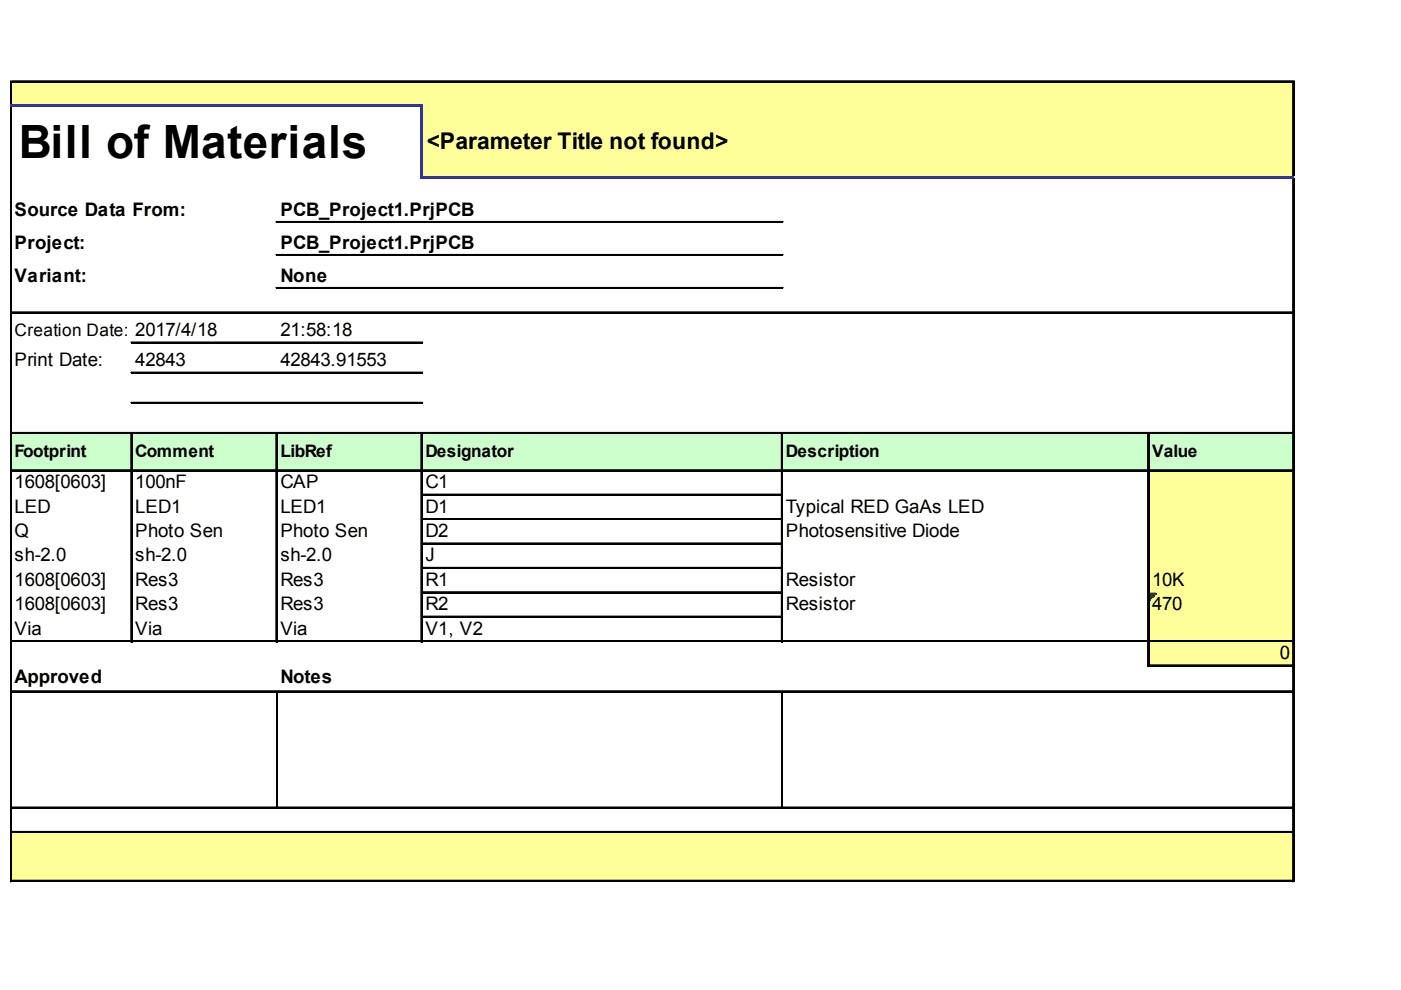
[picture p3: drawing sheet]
<svg xmlns="http://www.w3.org/2000/svg" width="297mm" height="210mm" viewBox="0 0 297 210" stroke-linecap="round" stroke-linejoin="round" font-family="sans-serif">
<defs><g id="words">
<text font-size="9.7" x="4" y="33.6">Bill of Materials</text>
<text font-size="4.9" x="90.5" y="31.6">&lt;Parameter Title not found&gt;</text>
<g font-size="4">
<text x="3.1" y="45.7">Source Data From:</text>
<text x="59.4" y="45.7">PCB_Project1.PrjPCB</text>
<text x="3.1" y="52.7">Project:</text>
<text x="59.4" y="52.7">PCB_Project1.PrjPCB</text>
<text x="3.1" y="59.7">Variant:</text>
<text x="59.4" y="59.7">None</text>
<text x="59.4" y="71.3">21:58:18</text>
<text x="3.1" y="77.7">Print Date:</text>
<text x="28.7" y="77.7">42843</text>
<text x="59.4" y="77.7">42843.91553</text>
<text x="3.1" y="103.5">1608[0603]</text>
<text x="28.7" y="103.5">100nF</text>
<text x="59.4" y="103.5">CAP</text>
<text x="90.2" y="103.5">C1</text>
<text x="3.1" y="108.7">LED</text>
<text x="3.1" y="113.9">Q</text>
<text x="28.7" y="108.7">LED1</text>
<text x="28.7" y="113.9">Photo Sen</text>
<text x="59.4" y="108.7">LED1</text>
<text x="59.4" y="113.9">Photo Sen</text>
<text x="90.2" y="108.7">D1</text>
<text x="90.2" y="113.9">D2</text>
<text x="166.6" y="108.7">Typical RED GaAs LED</text>
<text x="166.6" y="113.9">Photosensitive Diode</text>
<text x="3.1" y="119">sh-2.0</text>
<text x="28.7" y="119">sh-2.0</text>
<text x="59.4" y="119">sh-2.0</text>
<text x="90.2" y="119">J</text>
<text x="3.1" y="124.2">1608[0603]</text>
<text x="28.7" y="124.2">Res3</text>
<text x="59.4" y="124.2">Res3</text>
<text x="90.2" y="124.2">R1</text>
<text x="166.6" y="124.2">Resistor</text>
<text x="244.3" y="124.2">10K</text>
<text x="3.1" y="129.4">1608[0603]</text>
<text x="28.7" y="129.4">Res3</text>
<text x="59.4" y="129.4">Res3</text>
<text x="90.2" y="129.4">R2</text>
<text x="166.6" y="129.4">Resistor</text>
<text x="244.3" y="129.4">470</text>
<text x="3.1" y="134.6">Via</text>
<text x="28.7" y="134.6">Via</text>
<text x="59.4" y="134.6">Via</text>
<text x="90.2" y="134.6">V1, V2</text>
<text x="271.4" y="139.7">0</text>
<text x="3.1" y="144.9">Approved</text>
<text x="59.4" y="144.9">Notes</text>
</g>
<g font-size="3.7">
<text x="3.1" y="71.3">Creation Date: 2017/4/18</text>
<text x="3.1" y="96.9">Footprint</text>
<text x="28.7" y="96.9">Comment</text>
<text x="59.4" y="96.9">LibRef</text>
<text x="90.2" y="96.9">Designator</text>
<text x="166.6" y="96.9">Description</text>
<text x="244.3" y="96.9">Value</text>
</g>
</g></defs>
<g fill="#ff9">
<path d="M2.5 17.4h271.9v5.3h-271.9z"/>
<path d="M89.3 22.3h185.1v15.6h-185.1z"/>
</g>
<path d="M2.5 91.7h271.9v8.2h-271.9z" fill="#cfc"/>
<g fill="#ff9">
<path d="M243.4 99.6h31v5.5h-31z"/>
<path d="M243.4 104.8h31v5.5h-31z"/>
<path d="M243.4 110h31v5.5h-31z"/>
<path d="M243.4 115.2h31v5.4h-31z"/>
<path d="M243.4 120.3h31v5.5h-31z"/>
<path d="M243.4 125.5h31v5.5h-31z"/>
</g>
<path d="M243.7 125.8h1.5" fill="none" stroke="#008000" stroke-width=".3"/>
<path d="M243.7 125.8h1.5v.3h-1.5z" fill="#008000"/>
<path d="M243.7 126.1h1.2" fill="none" stroke="#008000" stroke-width=".3"/>
<path d="M243.7 126.1h1.2v.3h-1.2z" fill="#008000"/>
<path d="M243.7 126.4h.9" fill="none" stroke="#008000" stroke-width=".3"/>
<path d="M243.7 126.4h.9v.3h-.9z" fill="#008000"/>
<path d="M243.7 126.7h.6" fill="none" stroke="#008000" stroke-width=".3"/>
<path d="M243.7 126.7h.6v.3h-.6z" fill="#008000"/>
<path d="M243.7 127h.3" fill="none" stroke="#008000" stroke-width=".3"/>
<path d="M243.7 127h.3v.3h-.3z" fill="#008000"/>
<g fill="#ff9">
<path d="M243.4 130.7h31v10.6h-31z"/>
<path d="M2.5 176.3h271.9v10.7h-271.9z"/>
</g>
<path d="M2.2 17.2v4.8M2.3 17.2v4.8M274.1 17.5v19.8M274.3 17.5v19.8" fill="none" stroke="#000" stroke-width=".3"/>
<path d="M89 22.7h.6v15.2h-.6z" fill="#339"/>
<g fill="none" stroke="#000" stroke-width=".3">
<path d="M2.5 17.2h271.9M2.5 17.3h271.9M2.2 22.7v164.3M2.3 22.7v164.3M274.1 37.9v149.1M274.3 37.9v149.1M27.8 92v44.2M27.9 92v44.2M58.5 92v44.2M58.7 92v44.2M89.3 92v44.2M89.4 92v44.2"/>
<path d="M165.7 92v44.2M165.9 92v44.2M243.4 92v49.3M243.5 92v49.3M58.7 146.8v24.3M165.9 146.8v24.3"/>
</g>
<g fill="#339">
<path d="M2.2 22h87.4v.7h-87.4z"/>
<path d="M89.6 37.3h184.8v.6h-184.8z"/>
</g>
<g fill="none" stroke="#000" stroke-width=".3">
<path d="M58.5 47h107.5M58.5 47.1h107.5M58.5 54h107.5M58.5 54.1h107.5M2.5 66.2h271.9M2.5 66.3h271.9M27.8 72.6h61.8M27.8 72.7h61.8M27.8 78.9h61.8M27.8 79.1h61.8M58.5 61h107.5M58.5 61.1h107.5"/>
<path d="M2.5 91.7h271.9M2.5 91.9h271.9M2.5 99.6h271.9M2.5 99.8h271.9M27.8 85.3h61.8M27.8 85.5h61.8M89.6 104.8h76.1M89.6 105h76.1M89.6 110h76.1M89.6 110.1h76.1M89.6 115.2h76.1M89.6 115.3h76.1"/>
<path d="M2.5 135.8h271.9M2.5 136h271.9M89.6 120.3h76.1M89.6 120.5h76.1M89.6 125.5h76.1M89.6 125.7h76.1M89.6 130.7h76.1M89.6 130.8h76.1M2.5 146.5h271.9M2.5 146.7h271.9M243.7 141h30.7M243.7 141.2h30.7"/>
<path d="M2.5 171.1h271.9M2.5 171.3h271.9M2.5 176.3h271.9M2.5 176.5h271.9M2.5 186.7h271.9M2.5 186.8h271.9"/>
</g>
<use href="#words"/>
</svg>
